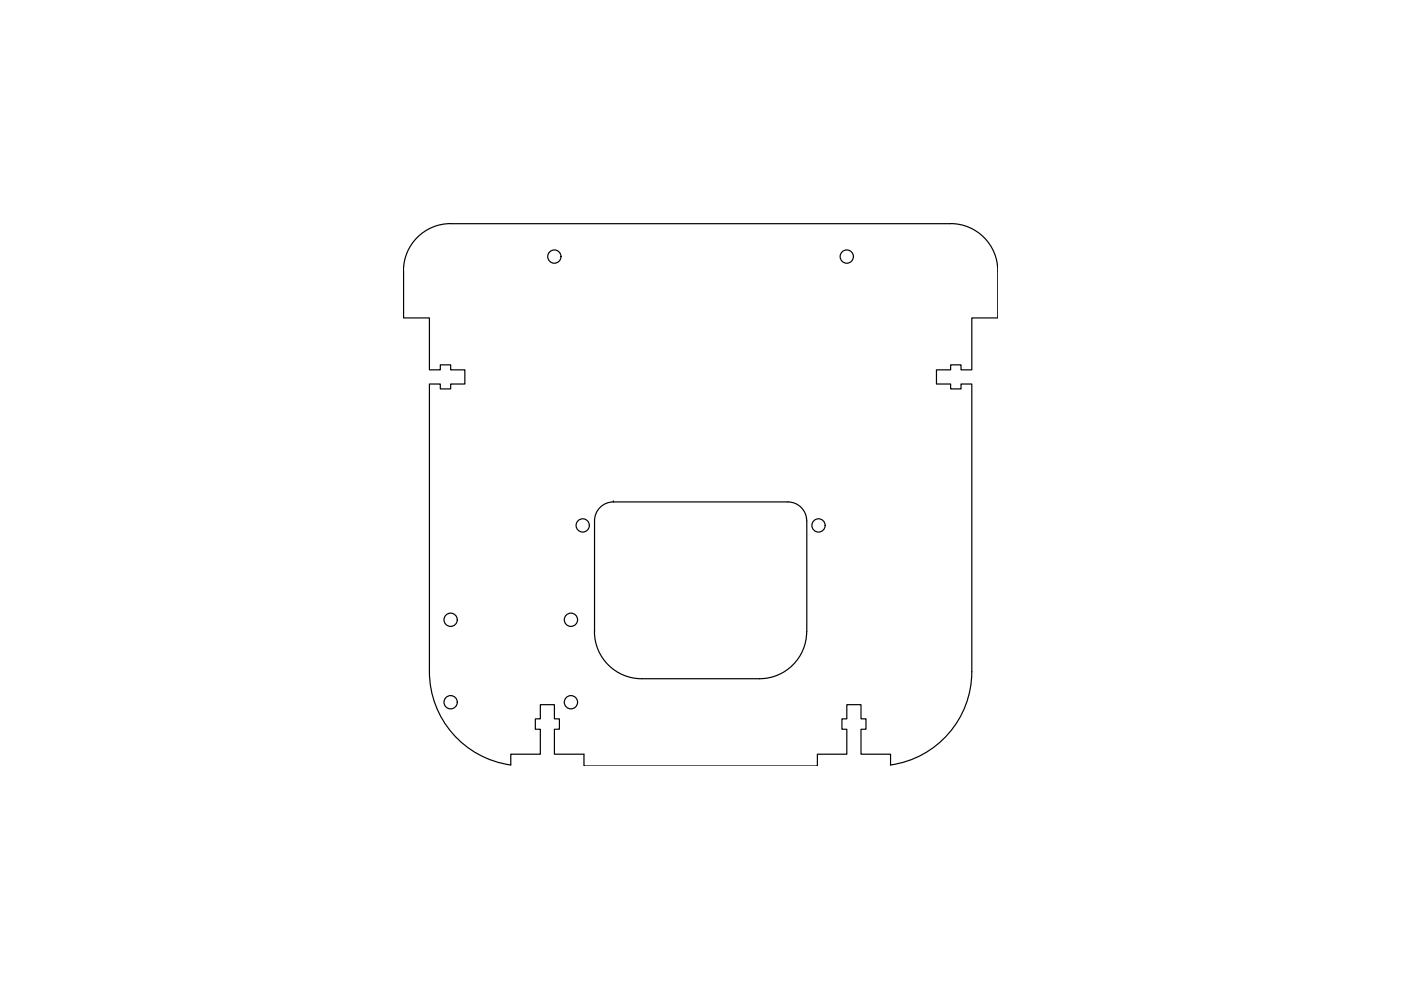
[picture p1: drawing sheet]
<svg xmlns="http://www.w3.org/2000/svg" width="297mm" height="210mm" viewBox="0 0 297 210" stroke-linecap="round" stroke-linejoin="round" font-family="sans-serif">
<!-- layer: 0 -->
<g fill="none" stroke="#000" stroke-width=".25">
<path d="M95.5 47.4a10 10 0 0 0-9.9 10v10h5.4v11h2.4v-1h2.2v1h3v3h-3v1.1h-2.2v-1.1h-2.4v61M95.6 47.4h106M201.5 47.4a10 10 0 0 1 10 10v10h-5.5v11h-2.2v-1h-2.2v1h-3v3h3v1.1h2.2v-1.1h2.2v61M130 106.4a4 4 0 0 0-3.9 4l-.1 23.5a10 10 0 0 0 10 10M130.1 106.4h.1M130.1 106.4h37M167 106.4a4 4 0 0 1 4 4l.1 23.5a10 10 0 0 1-10.1 10h-25M91 142.4a20 20 0 0 0 17.3 19.8v-2.3h6.3v-5.3h-1.1v-2.2h1.1v-3h2.9v3h1.1v2.2h-1.1v5.3h6.3v2.5h49.5v-2.5h6.2v-5.3h-1v-2.2h1v-3h3v3h1.1v2.2h-1.1v5.3h6.3v2.3a20 20 0 0 0 17.2-19.8"/>
<circle cx="117.5" cy="54.4" r="1.41"/>
<circle cx="179.5" cy="54.4" r="1.41"/>
<circle cx="123.5" cy="111.4" r="1.41"/>
<circle cx="173.5" cy="111.4" r="1.41"/>
<circle cx="95.5" cy="131.4" r="1.41"/>
<circle cx="121" cy="131.4" r="1.41"/>
<circle cx="95.5" cy="148.9" r="1.41"/>
<circle cx="121" cy="148.9" r="1.41"/>
</g>
</svg>
